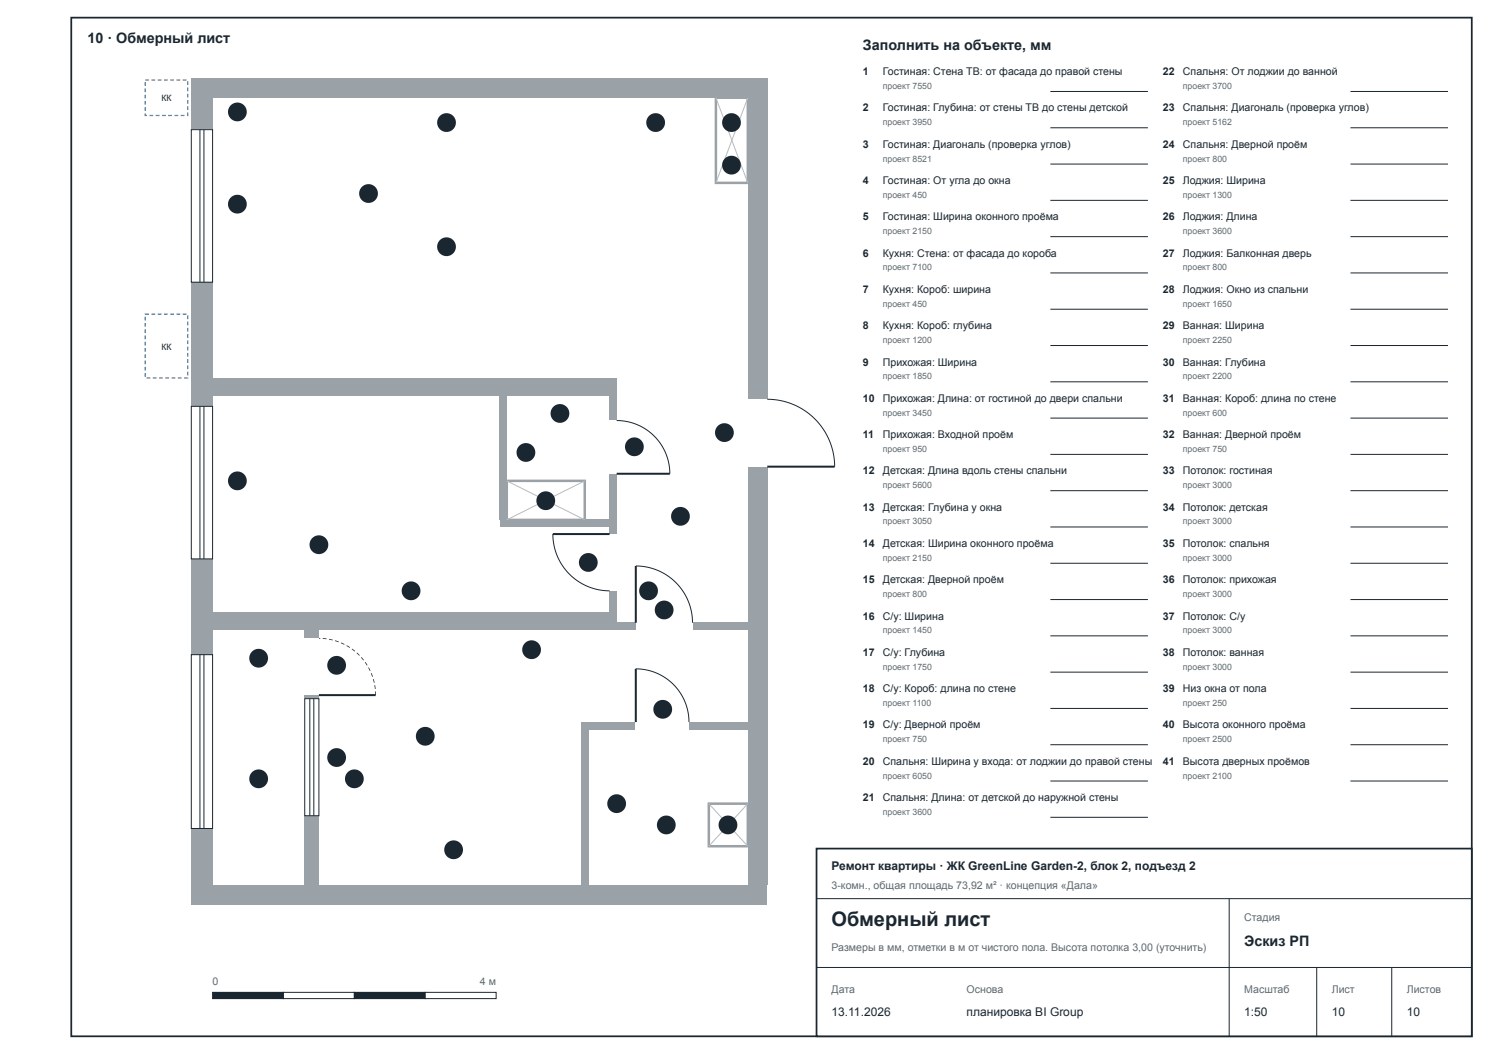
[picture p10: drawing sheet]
<svg xmlns="http://www.w3.org/2000/svg" width="420mm" height="297mm" viewBox="0 0 420 297" stroke-linecap="round" stroke-linejoin="round" font-family="sans-serif">
<defs><g id="words">
<text font-size="5.6" fill="#1b2730" x="234.5" y="261">Обмерный лист</text>
<g font-size="4.1" fill="#1b2730">
<text x="24.7" y="12">10 · Обмерный лист</text>
<text x="243.3" y="14.1">Заполнить на объекте, мм</text>
<text x="350.9" y="266.6">Эскиз РП</text>
</g>
<g font-size="3.4" fill="#1b2730">
<text x="234.5" y="245.1">Ремонт квартиры · ЖК GreenLine Garden-2, блок 2, подъезд 2</text>
<text x="234.5" y="286.4">13.11.2026</text>
<text x="272.6" y="286.4">планировка BI Group</text>
<text x="350.9" y="286.4">1:50</text>
<text x="375.6" y="286.4">10</text>
<text x="396.7" y="286.4">10</text>
</g>
<g font-size="3" fill="#1b2730">
<text x="243.3" y="21.2">1</text>
<text x="249" y="21.2">Гостиная: Стена ТВ: от фасада до правой стены</text>
<text x="328" y="21.2">22</text>
<text x="333.6" y="21.2">Спальня: От лоджии до ванной</text>
<text x="243.3" y="31.4">2</text>
<text x="249" y="31.4">Гостиная: Глубина: от стены ТВ до стены детской</text>
<text x="328" y="31.4">23</text>
<text x="333.6" y="31.4">Спальня: Диагональ (проверка углов)</text>
<text x="243.3" y="41.6">3</text>
<text x="249" y="41.6">Гостиная: Диагональ (проверка углов)</text>
<text x="328" y="41.6">24</text>
<text x="333.6" y="41.6">Спальня: Дверной проём</text>
<text x="243.3" y="51.9">4</text>
<text x="249" y="51.9">Гостиная: От угла до окна</text>
<text x="328" y="51.9">25</text>
<text x="333.6" y="51.9">Лоджия: Ширина</text>
<text x="243.3" y="62.1">5</text>
<text x="249" y="62.1">Гостиная: Ширина оконного проёма</text>
<text x="328" y="62.1">26</text>
<text x="333.6" y="62.1">Лоджия: Длина</text>
<text x="243.3" y="72.3">6</text>
<text x="249" y="72.3">Кухня: Стена: от фасада до короба</text>
<text x="328" y="72.3">27</text>
<text x="333.6" y="72.3">Лоджия: Балконная дверь</text>
<text x="243.3" y="82.6">7</text>
<text x="249" y="82.6">Кухня: Короб: ширина</text>
<text x="328" y="82.6">28</text>
<text x="333.6" y="82.6">Лоджия: Окно из спальни</text>
<text x="243.3" y="92.8">8</text>
<text x="249" y="92.8">Кухня: Короб: глубина</text>
<text x="328" y="92.8">29</text>
<text x="333.6" y="92.8">Ванная: Ширина</text>
<text x="243.3" y="103">9</text>
<text x="249" y="103">Прихожая: Ширина</text>
<text x="328" y="103">30</text>
<text x="333.6" y="103">Ванная: Глубина</text>
<text x="243.3" y="113.2">10</text>
<text x="249" y="113.2">Прихожая: Длина: от гостиной до двери спальни</text>
<text x="328" y="113.2">31</text>
<text x="333.6" y="113.2">Ванная: Короб: длина по стене</text>
<text x="243.3" y="123.5">11</text>
<text x="249" y="123.5">Прихожая: Входной проём</text>
<text x="328" y="123.5">32</text>
<text x="333.6" y="123.5">Ванная: Дверной проём</text>
<text x="243.3" y="133.7">12</text>
<text x="249" y="133.7">Детская: Длина вдоль стены спальни</text>
<text x="328" y="133.7">33</text>
<text x="333.6" y="133.7">Потолок: гостиная</text>
<text x="243.3" y="143.9">13</text>
<text x="249" y="143.9">Детская: Глубина у окна</text>
<text x="328" y="143.9">34</text>
<text x="333.6" y="143.9">Потолок: детская</text>
<text x="243.3" y="154.1">14</text>
<text x="249" y="154.1">Детская: Ширина оконного проёма</text>
<text x="328" y="154.1">35</text>
<text x="333.6" y="154.1">Потолок: спальня</text>
<text x="243.3" y="164.4">15</text>
<text x="249" y="164.4">Детская: Дверной проём</text>
<text x="328" y="164.4">36</text>
<text x="333.6" y="164.4">Потолок: прихожая</text>
<text x="243.3" y="174.6">16</text>
<text x="249" y="174.6">С/у: Ширина</text>
<text x="328" y="174.6">37</text>
<text x="333.6" y="174.6">Потолок: С/у</text>
<text x="243.3" y="184.8">17</text>
<text x="249" y="184.8">С/у: Глубина</text>
<text x="328" y="184.8">38</text>
<text x="333.6" y="184.8">Потолок: ванная</text>
<text x="243.3" y="195">18</text>
<text x="249" y="195">С/у: Короб: длина по стене</text>
<text x="328" y="195">39</text>
<text x="333.6" y="195">Низ окна от пола</text>
<text x="243.3" y="205.3">19</text>
<text x="249" y="205.3">С/у: Дверной проём</text>
<text x="328" y="205.3">40</text>
<text x="333.6" y="205.3">Высота оконного проёма</text>
<text x="243.3" y="215.5">20</text>
<text x="249" y="215.5">Спальня: Ширина у входа: от лоджии до правой стены</text>
<text x="328" y="215.5">41</text>
<text x="333.6" y="215.5">Высота дверных проёмов</text>
<text x="243.3" y="225.7">21</text>
<text x="249" y="225.7">Спальня: Длина: от детской до наружной стены</text>
</g>
<g font-size="3" fill="#5d6a70">
<text x="234.5" y="250.4">3-комн., общая площадь 73,92 м² · концепция «Дала»</text>
<text x="350.9" y="259.6">Стадия</text>
<text x="234.5" y="268">Размеры в мм, отметки в м от чистого пола. Высота потолка 3,00 (уточнить)</text>
<text x="59.9" y="277.5">0</text>
<text x="135.4" y="277.5">4 м</text>
<text x="234.5" y="279.7">Дата</text>
<text x="272.6" y="279.7">Основа</text>
<text x="350.9" y="279.7">Масштаб</text>
<text x="375.6" y="279.7">Лист</text>
<text x="396.7" y="279.7">Листов</text>
</g>
<g font-size="2.5" fill="#1b2730">
<text x="45.5" y="28.6">КК</text>
<text x="45.5" y="98.6">КК</text>
</g>
<g font-size="2.5" fill="#5d6a70">
<text x="249" y="25.1">проект 7550</text>
<text x="333.6" y="25.1">проект 3700</text>
<text x="249" y="35.3">проект 3950</text>
<text x="333.6" y="35.3">проект 5162</text>
<text x="249" y="45.5">проект 8521</text>
<text x="333.6" y="45.5">проект 800</text>
<text x="249" y="55.8">проект 450</text>
<text x="333.6" y="55.8">проект 1300</text>
<text x="249" y="66">проект 2150</text>
<text x="333.6" y="66">проект 3600</text>
<text x="249" y="76.2">проект 7100</text>
<text x="333.6" y="76.2">проект 800</text>
<text x="249" y="86.4">проект 450</text>
<text x="333.6" y="86.4">проект 1650</text>
<text x="249" y="96.7">проект 1200</text>
<text x="333.6" y="96.7">проект 2250</text>
<text x="249" y="106.9">проект 1850</text>
<text x="333.6" y="106.9">проект 2200</text>
<text x="249" y="117.1">проект 3450</text>
<text x="333.6" y="117.1">проект 600</text>
<text x="249" y="127.3">проект 950</text>
<text x="333.6" y="127.3">проект 750</text>
<text x="249" y="137.6">проект 5600</text>
<text x="333.6" y="137.6">проект 3000</text>
<text x="249" y="147.8">проект 3050</text>
<text x="333.6" y="147.8">проект 3000</text>
<text x="249" y="158">проект 2150</text>
<text x="333.6" y="158">проект 3000</text>
<text x="249" y="168.2">проект 800</text>
<text x="333.6" y="168.2">проект 3000</text>
<text x="249" y="178.5">проект 1450</text>
<text x="333.6" y="178.5">проект 3000</text>
<text x="249" y="188.7">проект 1750</text>
<text x="333.6" y="188.7">проект 3000</text>
<text x="249" y="198.9">проект 1100</text>
<text x="333.6" y="198.9">проект 250</text>
<text x="249" y="209.2">проект 750</text>
<text x="333.6" y="209.2">проект 2500</text>
<text x="249" y="219.4">проект 6050</text>
<text x="333.6" y="219.4">проект 2100</text>
<text x="249" y="229.6">проект 3600</text>
</g>
</g></defs>
<path d="M20.1 5h395v287h-395z" fill="none" stroke="#1b2730" stroke-width=".49"/>
<g fill="#fff">
<path d="M59.9 27.5h142v24h9v124h-37v-69h-114z"/>
<path d="M59.9 111.5h81v37h31v24h-112z"/>
<path d="M142.9 111.5h29v35h-29z"/>
<path d="M89.9 177.5h121v20h-41v52h-80z"/>
<path d="M171.9 199.5h39v50h-39z"/>
<path d="M59.9 177.5h26v72h-26z"/>
</g>
<g fill="#9aa2a7">
<path d="M54 22h5.9v14.5h-5.9z"/>
<path d="M54 79.5h5.9v35h-5.9z"/>
<path d="M54 157.5h5.9v27h-5.9z"/>
<path d="M54 233.5h5.9v21.5h-5.9z"/>
<path d="M59.9 22h156.5v5.5h-156.5z"/>
<path d="M210.9 27.5h5.5v85h-5.5z"/>
<path d="M210.9 131.5h5.5v118h-5.5z"/>
<path d="M59.9 249.5h156.5v5.5h-156.5z"/>
<path d="M59.9 106.5h114v5h-114z"/>
<path d="M140.9 111.5h2v35h-2z"/>
<path d="M140.9 146.5h33v2h-33z"/>
<path d="M171.9 111.5h2v7h-2z"/>
<path d="M171.9 133.5h2v17h-2z"/>
<path d="M171.9 166.5h2v6h-2z"/>
<path d="M59.9 172.5h114v5h-114z"/>
<path d="M173.9 175.5h5.4v2h-5.4z"/>
<path d="M195.3 175.5h15.6v2h-15.6z"/>
<path d="M85.9 177.5h4v2.4h-4z"/>
<path d="M85.9 195.9h4v1h-4z"/>
<path d="M85.9 229.9h4v19.6h-4z"/>
<path d="M163.9 203.5h15.4v2h-15.4z"/>
<path d="M194.3 203.5h16.6v2h-16.6z"/>
<path d="M163.9 205.5h2v44h-2z"/>
<path d="M54 22h7.9v5.5h-7.9z"/>
<path d="M114.9 22h18v5.5h-18z"/>
<path d="M197.9 22h18.5v5.5h-18.5z"/>
<path d="M210.9 92.5h5.5v20h-5.5z"/>
<path d="M59.9 106.5h15v5h-15z"/>
<path d="M140.9 106.5h17v5h-17z"/>
<path d="M59.9 172.5h15v5h-15z"/>
<path d="M155.9 172.5h18v5h-18z"/>
<path d="M59.9 249.5h15v5.5h-15z"/>
<path d="M140.9 249.5h29v5.5h-29z"/>
<path d="M54 249.5h5.9v5.5h-5.9z"/>
</g>
<path d="M201.9 27.5h9v24h-9z" fill="#fff"/>
<path d="M201.9 27.5h9v24h-9z" fill="none" stroke="#9aa2a7" stroke-width=".71" stroke-linecap="butt"/>
<path d="M201.9 27.5l9 24M210.9 27.5l-9 24" fill="none" stroke="#bbb" stroke-width=".28"/>
<path d="M142.9 135.5h22v11h-22z" fill="#fff"/>
<path d="M142.9 135.5h22v11h-22z" fill="none" stroke="#9aa2a7" stroke-width=".71" stroke-linecap="butt"/>
<path d="M142.9 135.5l22 11M164.9 135.5l-22 11" fill="none" stroke="#bbb" stroke-width=".28"/>
<path d="M199.9 226.5h11v12h-11z" fill="#fff"/>
<path d="M199.9 226.5h11v12h-11z" fill="none" stroke="#9aa2a7" stroke-width=".71" stroke-linecap="butt"/>
<path d="M199.9 226.5l11 12M210.9 226.5l-11 12" fill="none" stroke="#bbb" stroke-width=".28"/>
<path d="M54 36.5h5.9v43h-5.9z" fill="#fff"/>
<path d="M54 36.5h5.9v43h-5.9zM56.4 36.5v43M57.5 36.5v43" fill="none" stroke="#1b2730" stroke-width=".28"/>
<path d="M54 114.5h5.9v43h-5.9z" fill="#fff"/>
<path d="M54 114.5h5.9v43h-5.9zM56.4 114.5v43M57.5 114.5v43" fill="none" stroke="#1b2730" stroke-width=".28"/>
<path d="M54 184.5h5.9v49h-5.9z" fill="#fff"/>
<path d="M54 184.5h5.9v49h-5.9zM56.4 184.5v49M57.5 184.5v49" fill="none" stroke="#1b2730" stroke-width=".28"/>
<path d="M210.9 112.5h5.5v19h-5.5z" fill="#fff"/>
<path d="M216.4 131.5h19" fill="none" stroke="#1b2730" stroke-width=".56"/>
<path d="M216.4 112.5a19 19 0 0 1 19 19" fill="none" stroke="#1b2730" stroke-width=".28"/>
<path d="M171.9 118.5h2v15h-2z" fill="#fff"/>
<path d="M173.9 133.5h15" fill="none" stroke="#1b2730" stroke-width=".56"/>
<path d="M173.9 118.5a15 15 0 0 1 15 15" fill="none" stroke="#1b2730" stroke-width=".28"/>
<path d="M171.9 150.5h2v16h-2z" fill="#fff"/>
<path d="M155.9 150.5h16" fill="none" stroke="#1b2730" stroke-width=".56"/>
<path d="M155.9 150.5a16 16 0 0 0 16 16" fill="none" stroke="#1b2730" stroke-width=".28"/>
<path d="M179.3 175.5h16v2h-16z" fill="#fff"/>
<path d="M179.3 159.5v16" fill="none" stroke="#1b2730" stroke-width=".56"/>
<path d="M179.3 159.5a16 16 0 0 1 16 16" fill="none" stroke="#1b2730" stroke-width=".28"/>
<path d="M179.3 203.5h15v2h-15z" fill="#fff"/>
<path d="M179.3 188.5v15" fill="none" stroke="#1b2730" stroke-width=".56"/>
<path d="M179.3 188.5a15 15 0 0 1 15 15" fill="none" stroke="#1b2730" stroke-width=".28"/>
<path d="M85.9 179.9h4v16h-4z" fill="#fff"/>
<path d="M89.9 195.9h16" fill="none" stroke="#1b2730" stroke-width=".56"/>
<path d="M105.8 194.9l.2-.1v1.1h-.2zM105.6 193.1h.2l.1 1-.2 .1zM105.2 191.4l.2-.1 .2 1.1h-.2zM104.6 189.7h.2l.4 1h-.2zM103.8 188.2l.2-.1 .5 .9-.2 .1zM102.9 186.7l.2-.1 .5 .8-.1 .2zM101.8 185.3l.1-.1 .7 .8-.1 .1zM100.7 183.9l.8 .7-.2 .2-.8-.7zM99.3 182.8l.9 .6-.2 .2-.8-.6zM97.8 181.8l.9 .6-.1 .2-.9-.6zM96.2 181.1l1 .4-.1 .2-1-.5zM94.5 180.4l1 .4v.2l-1-.4zM92.8 180l1 .3v.2l-1-.3zM91 179.8l1.1 .1v.2l-1.1-.1zM89.9 179.8h.4v.2h-.4z" fill="#1b2730"/>
<path d="M85.9 196.9h4v33h-4z" fill="#fff"/>
<path d="M85.9 196.9h4v33h-4zM87.4 196.9v33M88.5 196.9v33" fill="none" stroke="#1b2730" stroke-width=".28"/>
<g fill="#2f86c9">
<path d="M42.7 22.4h1.1v.3h-1.1zM44.5 22.4h1v.3h-1zM46.2 22.4h1.1v.3h-1.1zM48 22.4h1.1v.3h-1.1zM49.8 22.4h1v.3h-1zM51.5 22.4h1.1v.3h-1.1zM52.8 22.9h.3v1.1h-.3zM52.8 24.7h.3v1h-.3zM52.8 26.4h.3v1.1h-.3zM52.8 28.2h.3v1h-.3zM52.8 29.9h.3v1.1h-.3zM52.8 31.7h.3v1h-.4v-.3l.3 .1h-.2zM51 32.4h1v.3h-1zM49.2 32.4h1.1v.3h-1.1zM47.4 32.4h1.1v.3h-1.1zM45.7 32.4h1v.3h-1zM43.9 32.4h1.1v.3h-1.1zM42.1 32.4h1.1v.3h-1.1zM40.8 32h.3v.5h-.1v-.1h.4v.3h-.6zM40.8 30.2h.3v1.1h-.3zM40.8 28.4h.3v1.1h-.3zM40.8 26.7h.3v1h-.3zM40.8 24.9h.3v1.1h-.3zM40.8 23.2h.3v1h-.3zM41 22.4h1v.3h-1z"/>
<path d="M42.7 88.3h1.1v.4h-1.1zM44.5 88.3h1v.4h-1zM46.2 88.3h1.1v.4h-1.1zM48 88.3h1.1v.4h-1.1zM49.8 88.3h1v.4h-1zM51.5 88.3h1.1v.4h-1.1zM52.8 88.9h.3v1h-.3zM52.8 90.6h.3v1.1h-.3zM52.8 92.4h.3v1h-.3zM52.8 94.2h.3v1h-.3zM52.8 95.9h.3v1.1h-.3zM52.8 97.7h.3v1h-.3zM52.8 99.4h.3v1.1h-.3zM52.8 101.2h.3v1.1h-.3zM52.8 103h.3v1h-.3zM52.8 104.7h.3v1.1h-.3zM51.9 106.3h1.1l-.2 .2h.3v.2h-1.2zM50.1 106.3h1.1v.4h-1.1zM48.4 106.3h1v.4h-1zM46.6 106.3h1.1v.4h-1.1zM44.9 106.3h1v.4h-1zM43.1 106.3h1v.4h-1zM41.3 106.3h1.1v.4h-1.1zM40.8 105.1h.3v1.1h-.3zM40.8 103.4h.3v1h-.3zM40.8 101.6h.3v1.1h-.3zM40.8 99.8h.3v1.1h-.3zM40.8 98.1h.3v1h-.3zM40.8 96.3h.3v1.1h-.3zM40.8 94.5h.3v1.1h-.3zM40.8 92.8h.3v1h-.3zM40.8 91h.3v1.1h-.3zM40.8 89.3h.3v1h-.3zM40.8 88.3h1.2v.4h-1l.1-.2h-.3z"/>
</g>
<g fill="#1b2730">
<path d="M59.9 279.6h20v1.8h-20z"/>
<circle cx="125.9" cy="34.5" r="2.64"/>
<circle cx="125.9" cy="69.5" r="2.64"/>
<circle cx="103.9" cy="54.5" r="2.64"/>
<circle cx="66.9" cy="31.5" r="2.64"/>
<circle cx="66.9" cy="57.5" r="2.64"/>
<circle cx="184.9" cy="34.5" r="2.64"/>
<circle cx="206.3" cy="34.5" r="2.64"/>
<circle cx="206.3" cy="46.5" r="2.64"/>
<circle cx="191.9" cy="145.5" r="2.64"/>
<circle cx="182.9" cy="166.5" r="2.64"/>
<circle cx="204.3" cy="121.9" r="2.64"/>
<circle cx="115.9" cy="166.5" r="2.64"/>
<circle cx="89.9" cy="153.5" r="2.64"/>
<circle cx="66.9" cy="135.5" r="2.64"/>
<circle cx="165.9" cy="158.5" r="2.64"/>
<circle cx="157.9" cy="116.5" r="2.64"/>
<circle cx="148.3" cy="127.5" r="2.64"/>
<circle cx="153.9" cy="141.1" r="2.64"/>
<circle cx="178.9" cy="125.9" r="2.64"/>
<circle cx="149.9" cy="183.1" r="2.64"/>
<circle cx="99.9" cy="219.5" r="2.64"/>
<circle cx="127.9" cy="239.5" r="2.64"/>
<circle cx="119.9" cy="207.5" r="2.64"/>
<circle cx="187.3" cy="171.9" r="2.64"/>
<circle cx="72.9" cy="185.5" r="2.64"/>
<circle cx="72.9" cy="219.5" r="2.64"/>
<circle cx="94.9" cy="187.5" r="2.64"/>
<circle cx="94.9" cy="213.5" r="2.64"/>
<circle cx="187.9" cy="232.5" r="2.64"/>
<circle cx="173.9" cy="226.5" r="2.64"/>
<circle cx="205.3" cy="232.5" r="2.64"/>
<circle cx="186.9" cy="199.9" r="2.64"/>
</g>
<path d="M59.9 279.6h20v1.8h-20z" fill="none" stroke="#1b2730" stroke-width=".28"/>
<path d="M79.9 279.6h20v1.8h-20z" fill="#fff"/>
<path d="M79.9 279.6h20v1.8h-20z" fill="none" stroke="#1b2730" stroke-width=".28"/>
<path d="M99.9 279.6h20v1.8h-20z" fill="#1b2730"/>
<path d="M99.9 279.6h20v1.8h-20z" fill="none" stroke="#1b2730" stroke-width=".28"/>
<path d="M119.9 279.6h20v1.8h-20z" fill="#fff"/>
<g fill="none" stroke="#1b2730" stroke-width=".28">
<path d="M296.2 25.8h27.5M296.2 36h27.5M380.9 25.8h27.5M380.9 36h27.5M296.2 46.2h27.5M296.2 56.5h27.5M380.9 46.2h27.5M380.9 56.5h27.5M296.2 66.7h27.5M296.2 76.9h27.5M380.9 66.7h27.5M380.9 76.9h27.5"/>
<path d="M296.2 87.1h27.5M296.2 97.4h27.5M380.9 87.1h27.5M380.9 97.4h27.5M296.2 107.6h27.5M296.2 117.8h27.5M380.9 107.6h27.5M380.9 117.8h27.5M296.2 128h27.5M296.2 138.3h27.5M380.9 128h27.5M380.9 138.3h27.5"/>
<path d="M296.2 148.5h27.5M296.2 158.7h27.5M380.9 148.5h27.5M380.9 158.7h27.5M296.2 169h27.5M296.2 179.2h27.5M380.9 169h27.5M380.9 179.2h27.5M296.2 189.4h27.5M296.2 199.6h27.5M380.9 189.4h27.5M380.9 199.6h27.5"/>
<path d="M296.2 209.9h27.5M380.9 209.9h27.5M296.2 220.1h27.5M296.2 230.3h27.5M380.9 220.1h27.5M119.9 279.6h20v1.8h-20z"/>
</g>
<path d="M230.3 239.1h184.8v52.9h-184.8z" fill="#fff"/>
<path d="M230.3 239.1h184.8v52.9h-184.8z" fill="none" stroke="#1b2730" stroke-width=".49"/>
<path d="M230.3 253.2h184.8M346.6 253.2v38.8M230.3 272.6h184.8M371.3 272.6v19.4M392.5 272.6v19.4" fill="none" stroke="#1b2730" stroke-width=".28"/>
<use href="#words"/>
</svg>
